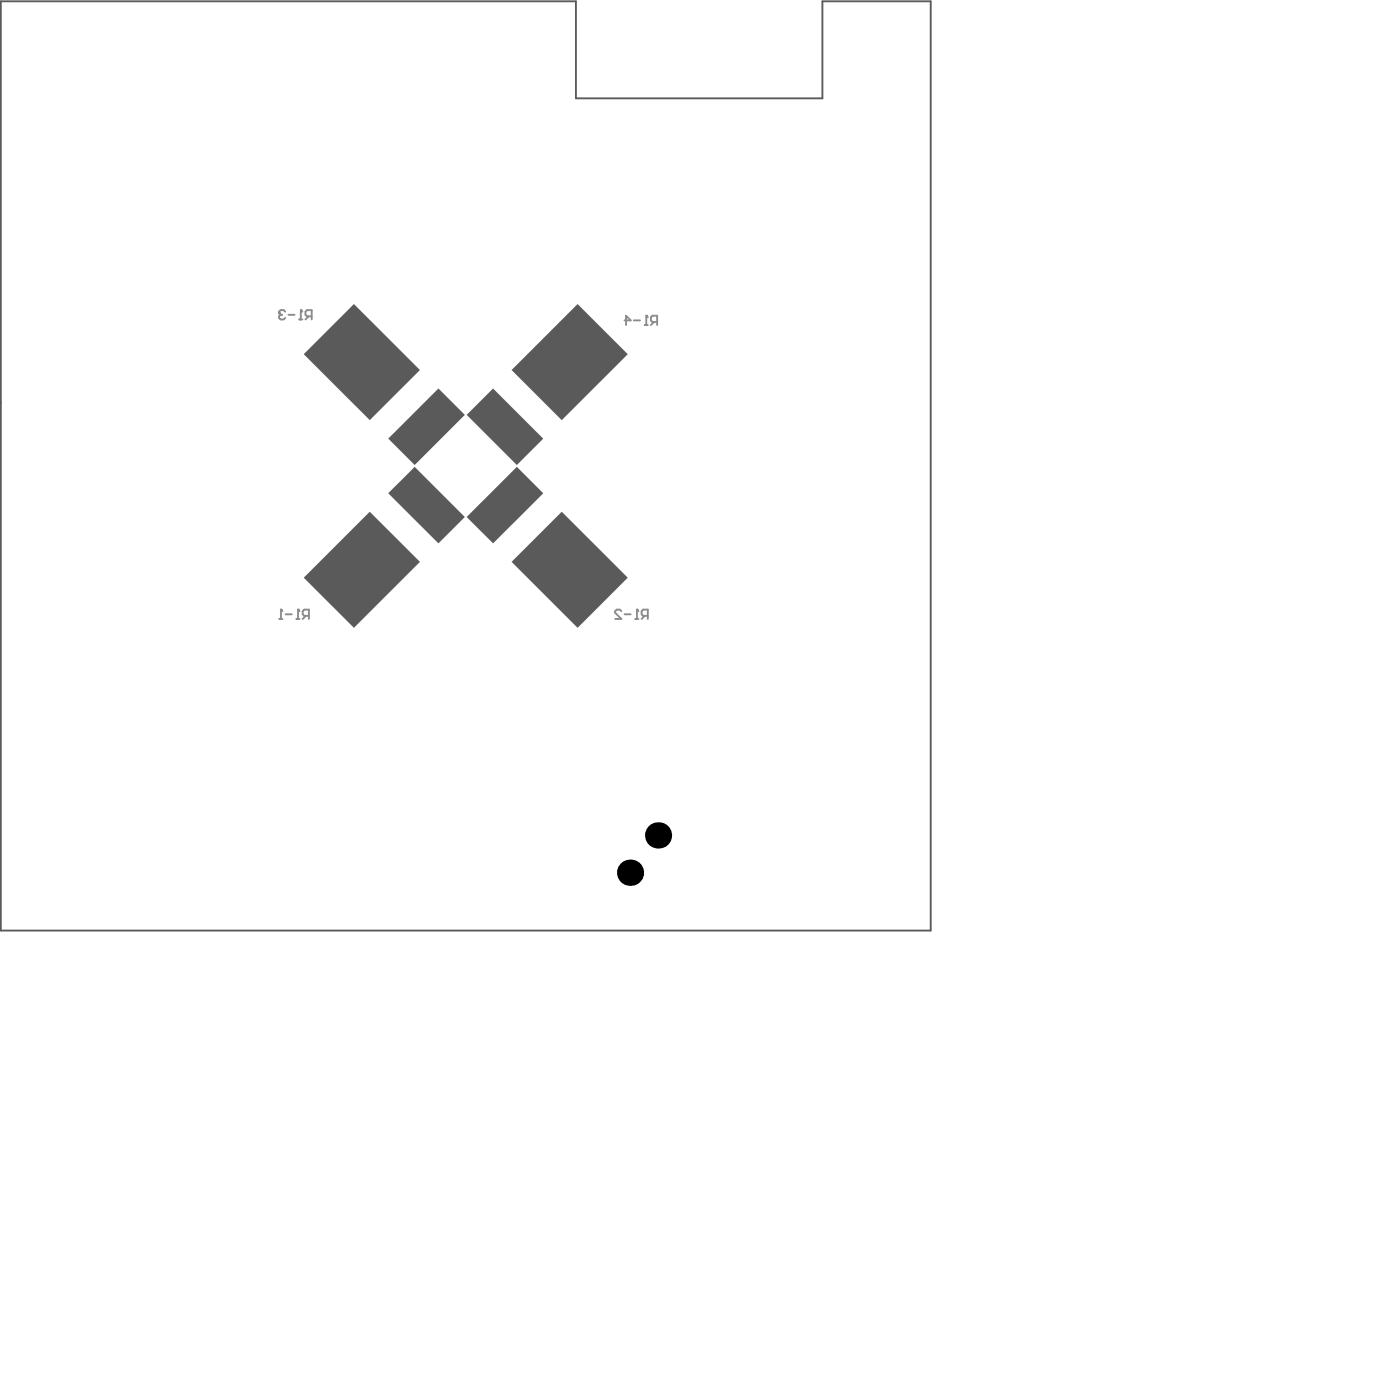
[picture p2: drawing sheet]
<svg xmlns="http://www.w3.org/2000/svg" width="250mm" height="249mm" viewBox="0 0 250 249" stroke-linecap="round" stroke-linejoin="round" font-family="sans-serif">
<path d="M.1 .2h102.6v17.3h44v-17.3h19.3v165.7h-165.9z" fill="none" stroke="#5a5a5a" stroke-width=".33"/>
<path d="M52.9 110.3h.5M53.2 108.7v1.6M54.6 109.8l-.6 .5M55.1 109.8h-.8l-.3-.3v-.5l.3-.3h.8v1.6" fill="none" stroke="#8c8c8c" stroke-width=".33"/>
<circle cx="53.2" cy="108.7" r=".17" fill="#8c8c8c"/>
<path d="M49.8 110.3h.6M50.1 108.7v1.6M50.9 109.5h1.2M53.2 108.7l.2 .3" fill="none" stroke="#8c8c8c" stroke-width=".33"/>
<circle cx="50.1" cy="108.7" r=".17" fill="#8c8c8c"/>
<path d="M50.1 108.7l.3 .3M113.4 110.3h.5M113.6 108.7v1.6M115 109.8l-.5 .5M115.6 109.8h-.9l-.2-.3v-.5l.2-.3h.9v1.6" fill="none" stroke="#8c8c8c" stroke-width=".33"/>
<circle cx="113.6" cy="108.7" r=".17" fill="#8c8c8c"/>
<path d="M115 58h.6M115.3 56.3v1.7M116.7 57.4l-.6 .6M117.2 57.4h-.8l-.3-.3v-.5l.3-.3h.8v1.7M110.9 109l-.3-.3h-.6l-.3 .3v.2l1.2 1.1h-1.2M111.4 109.5h1.1M113.6 108.7l.3 .3" fill="none" stroke="#8c8c8c" stroke-width=".33"/>
<circle cx="115.3" cy="56.3" r=".17" fill="#8c8c8c"/>
<path d="M53.4 57h.5M53.7 55.3v1.7M55.1 56.4l-.6 .6M55.6 56.4h-.8l-.3-.3v-.5l.3-.3h.8v1.7M111.4 57.1h1.1l-.8-.8v1.7M113.1 57.1h1.1M115.3 56.3l.3 .3" fill="none" stroke="#8c8c8c" stroke-width=".33"/>
<circle cx="53.7" cy="55.3" r=".17" fill="#8c8c8c"/>
<path d="M50.9 55.6l-.3-.3h-.5l-.3 .3v.2M51.4 56.1h1.2M53.7 55.3l.2 .3" fill="none" stroke="#8c8c8c" stroke-width=".33"/>
<circle cx="49.8" cy="55.8" r=".17" fill="#8c8c8c"/>
<path d="M49.8 55.8l.3 .3M50.1 56.1h.2M50.1 56.1l-.3 .3v.3l.3 .3h.5l.3-.3" fill="none" stroke="#8c8c8c" stroke-width=".33"/>
<g fill="#000">
<circle cx="112.4" cy="155.6" r="2.34"/>
<circle cx="117.4" cy="148.9" r="2.34"/>
</g>
<g fill="#5a5a5a">
<path d="M83.3 74l4.7-4.7 8.9 8.9-4.7 4.7z" fill-rule="evenodd"/>
<path d="M54.2 103l11.8-11.8 8.9 9-11.8 11.7z" fill-rule="evenodd"/>
<path d="M54.2 63.1l8.9-8.9 11.8 11.8-8.9 8.9z" fill-rule="evenodd"/>
<path d="M83.3 92.2l8.9-9 4.7 4.7-8.9 9z" fill-rule="evenodd"/>
<path d="M69.3 78.2l8.9-8.9 4.7 4.7-8.9 8.9z" fill-rule="evenodd"/>
<path d="M91.3 100.2l8.9-9 11.8 11.8-9 8.9z" fill-rule="evenodd"/>
<path d="M69.3 87.9l4.7-4.7 8.9 9-4.7 4.7z" fill-rule="evenodd"/>
<path d="M91.3 66l11.7-11.8 9 8.9-11.8 11.8z" fill-rule="evenodd"/>
</g>
</svg>
